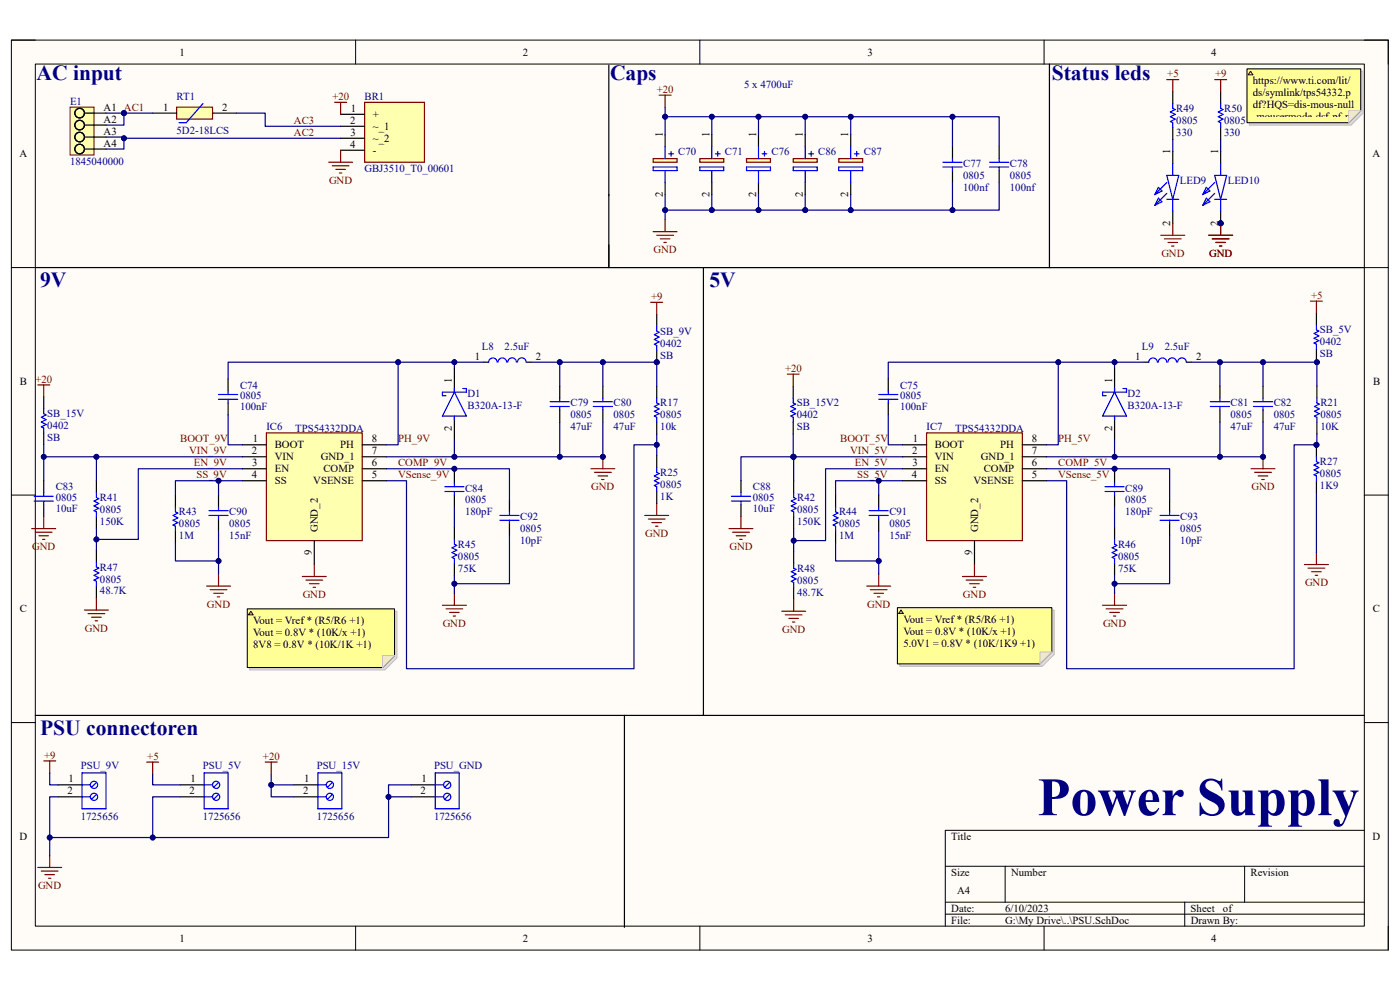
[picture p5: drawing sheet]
<svg xmlns="http://www.w3.org/2000/svg" width="297mm" height="210mm" viewBox="0 0 297 210" stroke-linecap="round" stroke-linejoin="round" font-family="sans-serif">
<defs><g id="words">
<text font-size="11.5" fill="#000080" x="220.1" y="172.9">Power Supply</text>
<g font-size="4.6" fill="#000080">
<text x="7.7" y="16.9">AC input</text>
<text x="129.4" y="16.9">Caps</text>
<text x="223.1" y="16.9">Status leds</text>
<text x="8.5" y="60.9">9V</text>
<text x="150.5" y="60.9">5V</text>
<text x="8.5" y="155.9">PSU connectoren</text>
</g>
<g font-size="2.3">
<text x="38.1" y="11.8">1</text>
<text x="110.9" y="11.8">2</text>
<text x="184" y="11.8">3</text>
<text x="256.9" y="11.8">4</text>
<text x="265.8" y="17.9">https://www.ti.com/lit/</text>
<text x="22" y="23.5">A1 AC1</text>
<text x="34.6" y="23.5">1</text>
<text x="47.1" y="23.5">2</text>
<text x="74.5" y="23.7">1</text>
<text x="265.8" y="20.4">ds/symlink/tps54332.p</text>
<text x="265.8" y="23">df?HQS=dis-mous-null</text>
<text x="22" y="26">A2</text>
<text x="22" y="28.6">A3</text>
<text x="74.3" y="26.3">2</text>
<text x="74.3" y="28.8">3</text>
<text x="79.1" y="25">+</text>
<text x="79.1" y="27.6">~_1</text>
<text x="140.6" y="29.1" transform="rotate(-90 140.6 29.1)">1</text>
<text x="150.5" y="29.1" transform="rotate(-90 150.5 29.1)">1</text>
<text x="160.4" y="29.1" transform="rotate(-90 160.4 29.1)">1</text>
<text x="170.3" y="29.1" transform="rotate(-90 170.3 29.1)">1</text>
<text x="180" y="29.1" transform="rotate(-90 180 29.1)">1</text>
<text x="265.8" y="25.5">-mousermode-dsf-pf-n</text>
<text x="4.1" y="33.4">A</text>
<text x="22" y="31.1">A4</text>
<text x="74.3" y="31.4">4</text>
<text x="79.1" y="30.1">~_2</text>
<text x="79.1" y="32.6">-</text>
<text x="248.3" y="32.6" transform="rotate(-90 248.3 32.6)">1</text>
<text x="258.4" y="32.6" transform="rotate(-90 258.4 32.6)">1</text>
<text x="291.2" y="33.4">A</text>
<text x="140.6" y="41.8" transform="rotate(-90 140.6 41.8)">2</text>
<text x="150.5" y="41.8" transform="rotate(-90 150.5 41.8)">2</text>
<text x="160.4" y="41.8" transform="rotate(-90 160.4 41.8)">2</text>
<text x="170.3" y="41.8" transform="rotate(-90 170.3 41.8)">2</text>
<text x="180" y="41.8" transform="rotate(-90 180 41.8)">2</text>
<text x="248.3" y="47.9" transform="rotate(-90 248.3 47.9)">2</text>
<text x="258.4" y="47.9" transform="rotate(-90 258.4 47.9)">2</text>
<text x="100.8" y="76.3">1</text>
<text x="113.7" y="76.3">2</text>
<text x="240.8" y="76.3">1</text>
<text x="253.7" y="76.3">2</text>
<text x="4.2" y="81.7">B</text>
<text x="95.9" y="81.2" transform="rotate(-90 95.9 81.2)">1</text>
<text x="236" y="81.2" transform="rotate(-90 236 81.2)">1</text>
<text x="291.3" y="81.7">B</text>
<text x="53.6" y="93.9">1</text>
<text x="58.3" y="95.1">BOOT</text>
<text x="72.2" y="95.1">PH</text>
<text x="78.9" y="93.9">8</text>
<text x="95.9" y="91.4" transform="rotate(-90 95.9 91.4)">2</text>
<text x="193.7" y="93.9">1</text>
<text x="198.3" y="95.1">BOOT</text>
<text x="212.2" y="95.1">PH</text>
<text x="218.9" y="93.9">8</text>
<text x="236" y="91.4" transform="rotate(-90 236 91.4)">2</text>
<text x="53.4" y="96.4">2</text>
<text x="53.4" y="101.5">4</text>
<text x="53.5" y="98.9">3</text>
<text x="58.3" y="97.7">VIN</text>
<text x="58.3" y="100.2">EN</text>
<text x="68.1" y="97.7">GND_1</text>
<text x="68.6" y="100.2">COMP</text>
<text x="78.9" y="96.4">7</text>
<text x="78.9" y="98.9">6</text>
<text x="78.9" y="101.5">5</text>
<text x="193.5" y="101.5">4</text>
<text x="193.5" y="96.4">2</text>
<text x="193.6" y="98.9">3</text>
<text x="198.3" y="97.7">VIN</text>
<text x="198.3" y="100.2">EN</text>
<text x="208.1" y="97.7">GND_1</text>
<text x="208.7" y="100.2">COMP</text>
<text x="218.9" y="96.4">7</text>
<text x="218.9" y="98.9">6</text>
<text x="218.9" y="101.5">5</text>
<text x="58.3" y="102.7">SS</text>
<text x="66.5" y="102.7">VSENSE</text>
<text x="198.3" y="102.7">SS</text>
<text x="206.5" y="102.7">VSENSE</text>
<text x="67.4" y="112.9" transform="rotate(-90 67.4 112.9)">GND_2</text>
<text x="207.5" y="112.9" transform="rotate(-90 207.5 112.9)">GND_2</text>
<text x="66.2" y="117.8" transform="rotate(-90 66.2 117.8)">9</text>
<text x="206.2" y="117.8" transform="rotate(-90 206.2 117.8)">9</text>
<text x="4.2" y="129.9">C</text>
<text x="291.3" y="129.9">C</text>
<text x="53.7" y="132.5">Vout = Vref * (R5/R6 +1)</text>
<text x="53.7" y="135">Vout = 0.8V * (10K/x +1)</text>
<text x="53.7" y="137.5">8V8 = 0.8V * (10K/1K +1)</text>
<text x="191.6" y="132.2">Vout = Vref * (R5/R6 +1)</text>
<text x="191.6" y="134.7">Vout = 0.8V * (10K/x +1)</text>
<text x="191.6" y="137.3">5.0V1 = 0.8V * (10K/1K9 +1)</text>
<text x="14.5" y="166">1</text>
<text x="40.4" y="166">1</text>
<text x="64.6" y="166">1</text>
<text x="89.5" y="166">1</text>
<text x="14.3" y="168.5">2</text>
<text x="40.2" y="168.5">2</text>
<text x="64.3" y="168.5">2</text>
<text x="89.2" y="168.5">2</text>
<text x="4.1" y="178.2">D</text>
<text x="201.8" y="178.2">Title</text>
<text x="291.2" y="178.2">D</text>
<text x="201.8" y="185.8">Size</text>
<text x="214.5" y="185.8">Number</text>
<text x="265.3" y="185.8">Revision</text>
<text x="203.1" y="189.6">A4</text>
<text x="201.8" y="193.4">Date:</text>
<text x="201.8" y="196">File:</text>
<text x="213.2" y="196">G:\My Drive\..\PSU.SchDoc</text>
<text x="213.2" y="193.4">6/10/2023</text>
<text x="252.6" y="193.4">Sheet</text>
<text x="252.6" y="196">Drawn By:</text>
<text x="259.5" y="193.4">of</text>
<text x="38.1" y="199.8">1</text>
<text x="110.9" y="199.8">2</text>
<text x="184" y="199.8">3</text>
<text x="256.9" y="199.8">4</text>
</g>
<g font-size="2.3" fill="#800000">
<text x="247.6" y="16.4">+5</text>
<text x="257.8" y="16.4">+9</text>
<text x="70.5" y="21.2">+20</text>
<text x="139.4" y="19.7">+20</text>
<text x="62.4" y="28.8">AC2</text>
<text x="62.4" y="26.3">AC3</text>
<text x="69.8" y="39">GND</text>
<text x="138.6" y="53.7">GND</text>
<text x="246.4" y="54.5">GND</text>
<text x="256.5" y="54.5">GND</text>
<text x="138.1" y="63.6">+9</text>
<text x="278.1" y="63.4">+5</text>
<text x="7.5" y="81.2">+20</text>
<text x="166.5" y="78.9">+20</text>
<text x="38.2" y="93.9">BOOT_9V</text>
<text x="84.5" y="93.9">PH_9V</text>
<text x="178.3" y="93.9">BOOT_5V</text>
<text x="224.5" y="93.9">PH_5V</text>
<text x="40.1" y="96.4">VIN_9V</text>
<text x="41.1" y="98.9">EN_9V</text>
<text x="41.7" y="101.5">SS_9V</text>
<text x="84.5" y="98.9">COMP_9V</text>
<text x="84.5" y="101.5">VSense_9V</text>
<text x="180.3" y="96.4">VIN_5V</text>
<text x="181.4" y="98.9">EN_5V</text>
<text x="181.9" y="101.5">SS_5V</text>
<text x="224.5" y="98.9">COMP_5V</text>
<text x="224.5" y="101.5">VSense_5V</text>
<text x="125.4" y="104">GND</text>
<text x="265.5" y="104">GND</text>
<text x="136.9" y="113.9">GND</text>
<text x="6.8" y="116.7">GND</text>
<text x="154.8" y="116.7">GND</text>
<text x="276.9" y="124.3">GND</text>
<text x="43.9" y="128.9">GND</text>
<text x="64.2" y="126.9">GND</text>
<text x="184" y="128.9">GND</text>
<text x="204.3" y="126.9">GND</text>
<text x="18" y="134">GND</text>
<text x="93.9" y="133">GND</text>
<text x="165.9" y="134.2">GND</text>
<text x="234" y="133">GND</text>
<text x="9.4" y="160.9">+9</text>
<text x="31.2" y="161.2">+5</text>
<text x="55.8" y="161.2">+20</text>
<text x="8.1" y="188.6">GND</text>
</g>
<g font-size="2.3" fill="#000080">
<text x="14.9" y="22.2">E1</text>
<text x="37.5" y="21.2">RT1</text>
<text x="77.3" y="21.2">BR1</text>
<text x="157.9" y="18.7">5 x 4700uF</text>
<text x="249.6" y="23.7">R49</text>
<text x="259.7" y="23.7">R50</text>
<text x="37.5" y="28.3">5D2-18LCS</text>
<text x="249.6" y="28.8">330</text>
<text x="249.6" y="26.3">0805</text>
<text x="259.7" y="28.8">330</text>
<text x="259.7" y="26.3">0805</text>
<text x="14.9" y="34.9">1845040000</text>
<text x="143.9" y="32.9">C70</text>
<text x="153.8" y="32.9">C71</text>
<text x="163.7" y="32.9">C76</text>
<text x="173.6" y="32.9">C86</text>
<text x="183.3" y="32.9">C87</text>
<text x="204.3" y="35.4">C77</text>
<text x="214.2" y="35.4">C78</text>
<text x="77.3" y="36.4">GBJ3510_T0_00601</text>
<text x="204.3" y="40.5">100nf</text>
<text x="204.3" y="38">0805</text>
<text x="214.2" y="40.5">100nf</text>
<text x="214.2" y="38">0805</text>
<text x="250.3" y="39">LED9</text>
<text x="260.5" y="39">LED10</text>
<text x="140.1" y="71">SB_9V</text>
<text x="280" y="70.7">SB_5V</text>
<text x="102.2" y="74.3">L8</text>
<text x="107.1" y="74.3">2.5uF</text>
<text x="140.1" y="76.1">SB</text>
<text x="140.1" y="73.5">0402</text>
<text x="242.3" y="74.3">L9</text>
<text x="247.1" y="74.3">2.5uF</text>
<text x="280" y="75.8">SB</text>
<text x="280" y="73.3">0402</text>
<text x="50.9" y="82.4">C74</text>
<text x="191" y="82.4">C75</text>
<text x="10" y="88.5">SB_15V</text>
<text x="50.9" y="87">100nF</text>
<text x="50.9" y="84.7">0805</text>
<text x="99.2" y="84.2">D1</text>
<text x="99.2" y="86.7">B320A-13-F</text>
<text x="121" y="86.2">C79</text>
<text x="121" y="88.8">0805</text>
<text x="130.2" y="86.2">C80</text>
<text x="130.2" y="88.8">0805</text>
<text x="140.1" y="86.2">R17</text>
<text x="140.1" y="88.8">0805</text>
<text x="169" y="86.2">SB_15V2</text>
<text x="169" y="88.8">0402</text>
<text x="191" y="87">100nF</text>
<text x="191" y="84.7">0805</text>
<text x="239.2" y="84.2">D2</text>
<text x="239.2" y="86.7">B320A-13-F</text>
<text x="261.1" y="86.2">C81</text>
<text x="261.1" y="88.8">0805</text>
<text x="270.2" y="86.2">C82</text>
<text x="270.2" y="88.8">0805</text>
<text x="280.1" y="86.2">R21</text>
<text x="280.1" y="88.8">0805</text>
<text x="10" y="93.6">SB</text>
<text x="10" y="91.1">0402</text>
<text x="56.5" y="91.3">IC6</text>
<text x="62.6" y="91.6">TPS54332DDA</text>
<text x="121" y="91.3">47uF</text>
<text x="130.2" y="91.3">47uF</text>
<text x="140.1" y="91.3">10k</text>
<text x="169" y="91.3">SB</text>
<text x="196.6" y="91.3">IC7</text>
<text x="202.6" y="91.6">TPS54332DDA</text>
<text x="261.1" y="91.3">47uF</text>
<text x="270.2" y="91.3">47uF</text>
<text x="280.1" y="91.3">10K</text>
<text x="140.1" y="101">R25</text>
<text x="280" y="98.7">R27</text>
<text x="280" y="101.2">0805</text>
<text x="11.8" y="104">C83</text>
<text x="11.8" y="106.3">0805</text>
<text x="21.2" y="106.3">R41</text>
<text x="98.7" y="104.3">C84</text>
<text x="98.7" y="106.8">0805</text>
<text x="140.1" y="106">1K</text>
<text x="140.1" y="103.5">0805</text>
<text x="159.7" y="104">C88</text>
<text x="159.7" y="106.3">0805</text>
<text x="169.1" y="106.3">R42</text>
<text x="238.7" y="104.3">C89</text>
<text x="238.7" y="106.8">0805</text>
<text x="280" y="103.8">1K9</text>
<text x="11.8" y="108.6">10uF</text>
<text x="21.2" y="111.4">150K</text>
<text x="21.2" y="108.8">0805</text>
<text x="38" y="109.3">R43</text>
<text x="38" y="111.9">0805</text>
<text x="48.6" y="109.3">C90</text>
<text x="48.6" y="111.9">0805</text>
<text x="98.7" y="109.3">180pF</text>
<text x="110.4" y="110.4">C92</text>
<text x="110.4" y="112.9">0805</text>
<text x="159.7" y="108.6">10uF</text>
<text x="169.1" y="111.4">150K</text>
<text x="169.1" y="108.8">0805</text>
<text x="178" y="109.3">R44</text>
<text x="178" y="111.9">0805</text>
<text x="188.7" y="109.3">C91</text>
<text x="188.7" y="111.9">0805</text>
<text x="238.7" y="109.3">180pF</text>
<text x="250.4" y="110.4">C93</text>
<text x="250.4" y="112.9">0805</text>
<text x="38" y="114.4">1M</text>
<text x="48.6" y="114.4">15nF</text>
<text x="97.2" y="116.2">R45</text>
<text x="97.2" y="118.7">0805</text>
<text x="110.4" y="115.4">10pF</text>
<text x="178" y="114.4">1M</text>
<text x="188.7" y="114.4">15nF</text>
<text x="237.2" y="116.2">R46</text>
<text x="237.2" y="118.7">0805</text>
<text x="250.4" y="115.4">10pF</text>
<text x="21.2" y="121">R47</text>
<text x="21.2" y="123.6">0805</text>
<text x="97.2" y="121.3">75K</text>
<text x="169.1" y="121.3">R48</text>
<text x="169.1" y="123.8">0805</text>
<text x="237.2" y="121.3">75K</text>
<text x="21.2" y="126.1">48.7K</text>
<text x="169.1" y="126.4">48.7K</text>
<text x="17.1" y="163.2">PSU_9V</text>
<text x="43.1" y="163.2">PSU_5V</text>
<text x="67.2" y="163.2">PSU_15V</text>
<text x="92.1" y="163.2">PSU_GND</text>
<text x="17.1" y="173.9">1725656</text>
<text x="43.1" y="173.9">1725656</text>
<text x="67.2" y="173.9">1725656</text>
<text x="92.1" y="173.9">1725656</text>
</g>
</g></defs>
<path d="M2.4 8.5h292.1v193h-292.1z" fill-rule="evenodd" fill="#fffcf8"/>
<path d="M2.4 8.5h292.1v193h-292.1z" fill="none" stroke="#000" stroke-width=".21"/>
<path d="M7.5 13.6h281.9v182.9h-281.9z" fill-rule="evenodd" fill="#fffcf8"/>
<g fill="none" stroke="#000" stroke-width=".21">
<path d="M2.4 8.5h5.1M7.5 13.6h281.9v182.9h-281.9zM75.4 8.5v5.1M148.5 8.5v5.1M221.5 8.5v5.1M289.4 8.5h5.1v5.1M2.4 56.8h5.1M289.4 56.8h5.1M2.4 105h5.1M289.4 105h5.1M2.4 153.3h5.1M289.4 153.3h5.1"/>
<path d="M289.4 176.1h-88.9v20.4M75.4 196.5v5M148.5 196.5v5M200.5 183.8h88.9M200.5 191.4h88.9M200.5 193.9h88.9M213.2 183.8v7.6M221.5 196.5v5M251.3 191.4v5.1M264 183.8v7.6M294.5 196.5v5"/>
</g>
<path d="M138.6 33.6h5v.8h-5z" fill-rule="evenodd" fill="#ffffb0"/>
<path d="M138.6 33.6h5v.8h-5z" fill="none" stroke="#800000" stroke-width=".25"/>
<path d="M141.1 28.6v2.5M141.1 38.7v2.6" fill="none" stroke="#000" stroke-width=".25"/>
<path d="M138.6 35.4h5v.8h-5zM141.1 31.1v2.5M141.1 36.2v2.5M141.9 32.6h1M142.4 32.1v1" fill="none" stroke="#00f" stroke-width=".25"/>
<path d="M158.4 33.6h5.1v.8h-5.1z" fill-rule="evenodd" fill="#ffffb0"/>
<path d="M158.4 33.6h5.1v.8h-5.1z" fill="none" stroke="#800000" stroke-width=".25"/>
<path d="M160.9 28.6v2.5M160.9 38.7v2.6" fill="none" stroke="#000" stroke-width=".25"/>
<path d="M158.4 35.4h5.1v.8h-5.1zM160.9 31.1v2.5M160.9 36.2v2.5M161.7 32.6h1M162.2 32.1v1" fill="none" stroke="#00f" stroke-width=".25"/>
<circle cx="26.3" cy="24" r=".51" fill="#000080"/>
<circle cx="26.3" cy="24" r=".51" fill="none" stroke="#000080" stroke-width=".21"/>
<path d="M77.3 21.7h12.7v12.7h-12.7z" fill-rule="evenodd" fill="#ffffb0"/>
<path d="M77.3 21.7h12.7v12.7h-12.7z" fill="none" stroke="#800000" stroke-width=".25"/>
<path d="M129.2 13.8v27.7M222.6 13.6v27.9M72.3 24.3h5M72.3 26.8h5M72.3 29.3h5M72.3 31.9h5M202.1 31.1v2.6M202.1 36.2v2.5M212 31.1v2.6M212 36.2v2.5M129.2 56.8h93.7" fill="none" stroke="#000" stroke-width=".25"/>
<path d="M200 35.4h4.1M200 34.4h4.1M202.1 33.7v.7M202.1 35.4v.8M209.9 35.4h4.1M209.9 34.4h4.1M212 33.7v.7M212 35.4v.8" fill="none" stroke="#00f" stroke-width=".25"/>
<path d="M14.9 22.7h5v10.2h-5z" fill-rule="evenodd" fill="#ffffb0"/>
<path d="M14.9 22.7h5v10.2h-5z" fill="none" stroke="#800000" stroke-width=".21"/>
<g fill="none" stroke="#000" stroke-width=".25">
<path d="M17.9 24h4.6M17.9 26.5h4.6M17.9 29.1h4.6M17.9 31.6h4.6M222.6 41.5v15.3"/>
<circle cx="16.9" cy="26.5" r="1.02"/>
<circle cx="16.9" cy="31.6" r="1.02"/>
<circle cx="16.9" cy="29.1" r="1.02"/>
<circle cx="16.9" cy="24" r="1.02"/>
</g>
<path d="M168.3 33.7h5.1v.7h-5.1z" fill-rule="evenodd" fill="#ffffb0"/>
<path d="M168.3 33.7h5.1v.7h-5.1z" fill="none" stroke="#800000" stroke-width=".25"/>
<path d="M170.8 28.6v2.5M170.8 38.7v2.6" fill="none" stroke="#000" stroke-width=".25"/>
<path d="M168.3 35.4h5.1v.8h-5.1zM170.8 31.1v2.5M170.8 36.2v2.5M171.6 32.6h1M172.1 32.1v1" fill="none" stroke="#00f" stroke-width=".25"/>
<path d="M177.9 33.7h5.1v.7h-5.1z" fill-rule="evenodd" fill="#ffffb0"/>
<path d="M177.9 33.7h5.1v.7h-5.1z" fill="none" stroke="#800000" stroke-width=".25"/>
<path d="M180.5 28.6v2.5M180.5 38.7v2.6" fill="none" stroke="#000" stroke-width=".25"/>
<path d="M177.9 35.4h5.1v.8h-5.1zM180.5 31.1v2.6M180.5 36.2v2.5M181.2 32.6h1.1M181.7 32.1v1" fill="none" stroke="#00f" stroke-width=".25"/>
<path d="M37.5 22.7h7.6v2.6h-7.6z" fill-rule="evenodd" fill="#ffffb0"/>
<path d="M37.5 22.7h7.6v2.6h-7.6z" fill="none" stroke="#800000" stroke-width=".25"/>
<path d="M32.4 24h5.1M45.1 24h5.1M129.2 51.9v4.9h-121.7" fill="none" stroke="#000" stroke-width=".25"/>
<path d="M43.1 22l-3.6 4h-1.5" fill="none" stroke="#00f" stroke-width=".25"/>
<path d="M56.5 91.8h20.3v22.9h-20.3z" fill-rule="evenodd" fill="#ffffb0"/>
<g fill="none" stroke="#800000" stroke-width=".25">
<path d="M56.5 91.8h20.3v22.9h-20.3zM125.4 99.4h5M127.9 96.9v2.5M6.7 112.1h5.1M7.5 112.9h3.6M8.3 113.7h2M9 114.4h.5M9.3 109.6v2.5M66.7 119.8v2.5M126.1 100.2h3.6M126.9 101h2M127.6 101.7h.5"/>
<path d="M17.9 129.4h5.1M18.7 130.2h3.5M19.4 130.9h2.1M20.2 131.7h.5M20.5 126.9v2.5M43.8 124.3h5.1M44.6 125.1h3.5M45.3 125.9h2.1M46.1 126.6h.5M46.4 121.8v2.5M64.1 122.3h5.1M64.9 123.1h3.6"/>
<path d="M65.7 123.8h2M66.4 124.6h.5"/>
</g>
<g fill="none" stroke="#000" stroke-width=".25">
<path d="M96.4 78.1v5.1M102.7 76.8h1M111.7 76.8h1M48.4 80.4v2.5M48.4 85.5v2.5M51.4 94.4h5.1M51.4 96.9h5.1M51.4 99.4h5.1M76.8 94.4h5.1M76.8 96.9h5.1M76.8 99.4h5.1M96.4 88.3v5"/>
<path d="M118.8 81.9v2.6M118.8 87v2.5M127.9 81.9v2.6M127.9 87v2.5M139.3 81.9v2.6M139.3 89.5v2.6M9.3 102v2.5M9.3 107.1v2.5M20.5 102v2.5M20.5 109.6v2.5M20.5 116.7v2.6M37.2 105v2.6"/>
<path d="M37.2 112.6v2.6M46.4 105v2.6M46.4 110.1v2.5M51.4 102h5.1M66.7 114.7v5.1M76.8 102h5.1M20.5 124.3v2.6"/>
</g>
<g fill="none" stroke="#00f" stroke-width=".25">
<path d="M103.7 76.8a.91 .91 0 0 1 .9-.9 .91 .91 0 0 1 .9 .9M105.7 76.8a.91 .91 0 0 1 .9-.9 .91 .91 0 0 1 .9 .9M107.7 76.8a.91 .91 0 0 1 .9-.9 .91 .91 0 0 1 .9 .9M109.8 76.8a.91 .91 0 0 1 .9-.9 .91 .91 0 0 1 .9 .9M46.4 83.7h4M46.4 84.7h4M48.4 82.9v.8M48.4 84.7v.8M96.4 83.2l2.5 5.1h-5zM96.4 82.4v.8M96.4 88.3v.7M98.2 82.4h.7v.8h-5v.7h.7"/>
<path d="M116.7 85.2h4.1M116.7 86.2h4.1M118.8 84.5v.7M118.8 86.2v.8M125.9 85.2h4M125.9 86.2h4M127.9 84.5v.7M127.9 86.2v.8M139.3 84.5v1l.5 .2-1 .5 1 .5-1 .5 1 .6-1 .5 .5 .2v1M7.2 105.3h4.1M7.2 106.3h4.1M9.3 104.5v.8"/>
<path d="M9.3 106.3v.8M20.5 104.5v1l.5 .3-1.1 .5 1.1 .5-1.1 .5 1.1 .5-1.1 .5 .6 .3v1M20.5 119.3v1l.5 .2-1.1 .5 1.1 .5-1.1 .5 1.1 .6-1.1 .5 .6 .2v1M37.2 107.6v1l.5 .2-1 .5 1 .6-1 .5 1 .5-1 .5 .5 .2v1M44.3 108.3h4.1M44.3 109.3h4.1M46.4 107.6v.7M46.4 109.3v.8"/>
</g>
<circle cx="127.9" cy="96.9" r=".51" fill="#000080"/>
<circle cx="127.9" cy="96.9" r=".51" fill="none" stroke="#000080" stroke-width=".21"/>
<path d="M9.3 84.2v2.5M9.3 91.8v2.6M96.4 99.9v2.6M168.3 81.9v2.6M168.3 89.5v2.6M96.4 105v2.6M96.4 111.9v2.5M96.4 119.5v2.5M108.1 106v2.6M108.1 111.1v2.6" fill="none" stroke="#000" stroke-width=".25"/>
<path d="M9.3 86.7v1.1l.5 .2-1 .5 1 .5-1 .5 1 .5-1 .6 .5 .2v1M168.3 84.5v1l.5 .2-1 .5 1 .5-1 .5 1 .6-1 .5 .5 .2v1M94.4 103.3h4M94.4 104.3h4M96.4 102.5v.8M96.4 104.3v.7M96.4 114.4v1l.5 .3-1 .5 1 .5-1 .5 1 .5-1 .5 .5 .3v1M106.1 109.3h4M106.1 110.4h4M108.1 108.6v.7M108.1 110.4v.7" fill="none" stroke="#00f" stroke-width=".25"/>
<path d="M136.8 109.3h5.1M137.5 110.1h3.6M138.3 110.9h2M139.1 111.6h.5M139.3 106.8v2.5M93.9 128.4h5M94.6 129.2h3.6M95.4 129.9h2M96.1 130.7h.6M96.4 125.9v2.5" fill="none" stroke="#800000" stroke-width=".25"/>
<path d="M196.6 91.8h20.3v22.9h-20.3z" fill-rule="evenodd" fill="#ffffb0"/>
<g fill="none" stroke="#800000" stroke-width=".25">
<path d="M196.6 91.8h20.3v22.9h-20.3zM265.4 99.4h5.1M267.9 96.9v2.5M154.7 112.1h5M155.4 112.9h3.6M156.2 113.7h2M156.9 114.4h.6M157.2 109.6v2.5M206.7 119.8v2.5M266.2 100.2h3.5M266.9 101h2.1M267.7 101.7h.5"/>
<path d="M165.8 129.7h5.1M166.6 130.4h3.6M167.4 131.2h2M168.1 132h.5M168.4 127.1v2.6M183.9 124.3h5.1M184.6 125.1h3.6M185.4 125.9h2M186.2 126.6h.5M186.4 121.8v2.5M204.2 122.3h5.1M205 123.1h3.5"/>
<path d="M205.7 123.8h2.1M206.5 124.6h.5"/>
</g>
<g fill="none" stroke="#000" stroke-width=".25">
<path d="M236.5 78.1v5.1M242.7 76.8h1M251.7 76.8h1M188.4 80.4v2.5M188.4 85.5v2.5M191.5 94.4h5.1M191.5 96.9h5.1M191.5 99.4h5.1M216.9 94.4h5.1M216.9 96.9h5.1M216.9 99.4h5.1M236.5 88.3v5"/>
<path d="M258.8 81.9v2.6M258.8 87v2.5M267.9 81.9v2.6M267.9 87v2.5M279.4 81.9v2.6M279.4 89.5v2.6M157.2 102v2.5M157.2 107.1v2.5M168.4 102v2.5M168.4 109.6v2.5M168.4 117v2.5M177.3 105v2.6"/>
<path d="M177.3 112.6v2.6M186.4 105v2.6M186.4 110.1v2.5M191.5 102h5.1M206.7 114.7v5.1M216.9 102h5.1M168.4 124.6v2.5"/>
</g>
<g fill="none" stroke="#00f" stroke-width=".25">
<path d="M243.7 76.8a.92 .92 0 0 1 .9-.9 .92 .92 0 0 1 .9 .9M245.7 76.8a.91 .91 0 0 1 .9-.9 .91 .91 0 0 1 .9 .9M247.8 76.8a.92 .92 0 0 1 .9-.9 .92 .92 0 0 1 .9 .9M249.8 76.8a.92 .92 0 0 1 1-.9 .92 .92 0 0 1 .9 .9M186.4 83.7h4.1M186.4 84.7h4.1M188.4 82.9v.8M188.4 84.7v.8M236.5 83.2l2.5 5.1h-5.1zM236.5 82.4v.8M236.5 88.3v.7M238.2 82.4h.8v.8h-5.1v.7h.8"/>
<path d="M256.8 85.2h4M256.8 86.2h4M258.8 84.5v.7M258.8 86.2v.8M265.9 85.2h4.1M265.9 86.2h4.1M267.9 84.5v.7M267.9 86.2v.8M279.4 84.5v1l.5 .2-1 .5 1 .5-1 .5 1 .6-1 .5 .5 .2v1M155.2 105.3h4M155.2 106.3h4M157.2 104.5v.8"/>
<path d="M157.2 106.3v.8M168.4 104.5v1l.5 .3-1 .5 1 .5-1 .5 1 .5-1 .5 .5 .3v1M168.4 119.5v1l.5 .3-1 .5 1 .5-1 .5 1 .5-1 .5 .5 .3v1M177.3 107.6v1l.5 .2-1 .5 1 .6-1 .5 1 .5-1 .5 .5 .2v1M184.4 108.3h4M184.4 109.3h4M186.4 107.6v.7M186.4 109.3v.8"/>
</g>
<circle cx="267.9" cy="96.9" r=".51" fill="#000080"/>
<circle cx="267.9" cy="96.9" r=".51" fill="none" stroke="#000080" stroke-width=".21"/>
<path d="M279.3 66.4v2.6M279.3 74v2.6M236.5 99.9v2.6M236.5 105v2.6M236.5 111.9v2.5M236.5 119.5v2.5M248.1 106v2.6M248.1 111.1v2.6" fill="none" stroke="#000" stroke-width=".25"/>
<path d="M279.3 69v1l.5 .2-1 .5 1 .5-1 .6 1 .5-1 .5 .5 .2v1M234.4 103.3h4.1M234.4 104.3h4.1M236.5 102.5v.8M236.5 104.3v.7M236.5 114.4v1l.5 .3-1.1 .5 1.1 .5-1.1 .5 1.1 .5-1.1 .5 .6 .3v1M246.1 109.3h4.1M246.1 110.4h4.1M248.1 108.6v.7M248.1 110.4v.7" fill="none" stroke="#00f" stroke-width=".25"/>
<path d="M233.9 128.4h5.1M234.7 129.2h3.5M235.4 129.9h2.1M236.2 130.7h.5M236.5 125.9v2.5" fill="none" stroke="#800000" stroke-width=".25"/>
<circle cx="279.3" cy="94.4" r=".51" fill="#000080"/>
<circle cx="279.3" cy="94.4" r=".51" fill="none" stroke="#000080" stroke-width=".21"/>
<path d="M279.3 94.4v2.5M279.3 102v2.5" fill="none" stroke="#000" stroke-width=".25"/>
<circle cx="279.3" cy="94.4" r=".51" fill="#000080"/>
<circle cx="279.3" cy="94.4" r=".51" fill="none" stroke="#000080" stroke-width=".21"/>
<path d="M279.3 96.9v1l.5 .3-1 .5 1 .5-1 .5 1 .5-1 .5 .5 .3v1" fill="none" stroke="#00f" stroke-width=".25"/>
<path d="M276.7 119.8h5.1M279.3 117.2v2.6M277.5 120.5h3.6M278.3 121.3h2M279 122h.5" fill="none" stroke="#800000" stroke-width=".25"/>
<circle cx="139.3" cy="76.8" r=".51" fill="#000080"/>
<circle cx="139.3" cy="76.8" r=".51" fill="none" stroke="#000080" stroke-width=".21"/>
<path d="M139.3 66.7v2.5M139.3 74.3v2.5" fill="none" stroke="#000" stroke-width=".25"/>
<circle cx="139.3" cy="76.8" r=".51" fill="#000080"/>
<circle cx="139.3" cy="76.8" r=".51" fill="none" stroke="#000080" stroke-width=".21"/>
<path d="M139.3 69.2v1l.5 .3-1 .5 1 .5-1 .5 1 .5-1 .5 .5 .3v1M139.3 99.2v1l.5 .3-1 .5 1 .5-1 .5 1 .5-1 .5 .5 .3v1" fill="none" stroke="#00f" stroke-width=".25"/>
<path d="M129.2 41.3v15.5M139.3 96.6v2.6M139.3 104.3v2.5M7.5 151.8h125v44.9M87.3 166.5h5M87.3 169h5" fill="none" stroke="#000" stroke-width=".25"/>
<g fill="none" stroke="#800000" stroke-width=".25">
<path d="M69.7 34.4h5.1M70.5 35.2h3.5M71 21.7h2.5M71.2 35.9h2.1M72 36.7h.5M72.3 21.7v2.6M72.3 31.9v2.5M139.8 20.2h2.6M141.1 20.2v2.5M138.6 49.1h5M139.3 49.9h3.6M140.1 50.7h2"/>
<path d="M140.8 51.4h.6M141.1 46.6v2.5M138.1 64.1h2.5M139.3 64.1v2.6M167 79.4h2.6M168.3 79.4v2.5M278 63.9h2.6M279.3 63.9v2.5M8 81.7h2.5M9.3 81.7v2.5M9.3 161.4h2.5M10.5 161.4v2.6"/>
<path d="M31.1 161.7h2.6M32.4 161.7v2.5M56.3 161.7h2.5M57.5 161.7v2.5M8 184h5.1M8.8 184.8h3.5M9.5 185.5h2.1M10.3 186.3h.5M10.5 181.5v2.5"/>
</g>
<circle cx="94.9" cy="166.5" r=".76" fill="#fff"/>
<g fill="none" stroke="#00f" stroke-width=".25">
<path d="M95.4 166l-1.1 1"/>
<circle cx="94.9" cy="166.5" r=".76"/>
</g>
<circle cx="94.9" cy="169" r=".76" fill="#fff"/>
<g fill="none" stroke="#00f" stroke-width=".25">
<path d="M92.3 166.5h1.8M92.3 169h1.8M92.3 164h5.1v7.6h-5.1zM95.4 168.5l-1.1 1.1"/>
<circle cx="94.9" cy="169" r=".76"/>
</g>
<path d="M62.4 166.5h5M62.4 169h5" fill="none" stroke="#000" stroke-width=".25"/>
<circle cx="70" cy="166.5" r=".76" fill="#fff"/>
<g fill="none" stroke="#00f" stroke-width=".25">
<path d="M70.5 166l-1.1 1"/>
<circle cx="70" cy="166.5" r=".76"/>
</g>
<circle cx="70" cy="169" r=".76" fill="#fff"/>
<g fill="none" stroke="#00f" stroke-width=".25">
<path d="M67.4 166.5h1.8M67.4 169h1.8M67.4 164h5.1v7.6h-5.1zM70.5 168.5l-1.1 1.1"/>
<circle cx="70" cy="169" r=".76"/>
</g>
<path d="M38.2 166.5h5.1M38.2 169h5.1" fill="none" stroke="#000" stroke-width=".25"/>
<circle cx="45.9" cy="166.5" r=".76" fill="#fff"/>
<g fill="none" stroke="#00f" stroke-width=".25">
<path d="M46.4 166l-1.1 1"/>
<circle cx="45.9" cy="166.5" r=".76"/>
</g>
<circle cx="45.9" cy="169" r=".76" fill="#fff"/>
<g fill="none" stroke="#00f" stroke-width=".25">
<path d="M43.3 166.5h1.8M43.3 169h1.8M43.3 164h5.1v7.6h-5.1zM46.4 168.5l-1.1 1.1"/>
<circle cx="45.9" cy="169" r=".76"/>
</g>
<path d="M12.3 166.5h5.1M12.3 169h5.1" fill="none" stroke="#000" stroke-width=".25"/>
<circle cx="19.9" cy="166.5" r=".76" fill="#fff"/>
<g fill="none" stroke="#00f" stroke-width=".25">
<path d="M20.5 166l-1.1 1"/>
<circle cx="19.9" cy="166.5" r=".76"/>
</g>
<circle cx="19.9" cy="169" r=".76" fill="#fff"/>
<g fill="none" stroke="#00f" stroke-width=".25">
<path d="M17.4 166.5h1.8M17.4 169h1.8M17.4 164h5.1v7.6h-5.1zM20.5 168.5l-1.1 1.1"/>
<circle cx="19.9" cy="169" r=".76"/>
</g>
<path d="M148.5 33.6h5v.8h-5z" fill-rule="evenodd" fill="#ffffb0"/>
<path d="M148.5 33.6h5v.8h-5z" fill="none" stroke="#800000" stroke-width=".25"/>
<path d="M151 28.6v2.5M151 38.7v2.6M248.8 32.1v2.6M248.8 44.8v2.6" fill="none" stroke="#000" stroke-width=".25"/>
<g fill="none" stroke="#00f" stroke-width=".25">
<path d="M148.5 35.4h5v.8h-5zM151 31.1v2.5M151 36.2v2.5M151.8 32.6h1M152.3 32.1v1M245.8 39.8l.7 .7-1.5 .8zM247.5 37.2h2.6l-1.3 5.1zM247.5 38.7l-2.5 2.6M248.8 34.7v2.5M245.8 42l.7 .8-1.5 .8zM247.5 42.3h2.6M247.5 41l-2.5 2.6"/>
<path d="M248.8 42.3v2.5"/>
</g>
<circle cx="259" cy="47.4" r=".51" fill="#000080"/>
<circle cx="259" cy="47.4" r=".51" fill="none" stroke="#000080" stroke-width=".21"/>
<path d="M259 44.8v2.6" fill="none" stroke="#000" stroke-width=".25"/>
<circle cx="259" cy="47.4" r=".51" fill="#000080"/>
<circle cx="259" cy="47.4" r=".51" fill="none" stroke="#000080" stroke-width=".21"/>
<path d="M248.8 19.4v2.6M259 19.4v2.6M248.8 27.1v2.5M259 27.1v2.5M259 32.1v2.6" fill="none" stroke="#000" stroke-width=".25"/>
<path d="M248.8 22v1l.5 .2-1 .5 1 .6-1 .5 1 .5-1 .5 .5 .2v1.1M255.9 39.8l.8 .7-1.5 .8zM257.7 37.2h2.5l-1.2 5.1zM257.7 38.7l-2.5 2.6M259 22v1l.5 .2-1 .5 1 .6-1 .5 1 .5-1 .5 .5 .2v1.1M259 34.7v2.5M255.9 42l.8 .8-1.5 .8zM257.7 42.3h2.5M257.7 41l-2.5 2.6M259 42.3v2.5" fill="none" stroke="#00f" stroke-width=".25"/>
<path d="M246.3 49.9h5M247 50.7h3.6M247.8 51.4h2M248.5 52.2h.6M248.8 47.4v2.5M256.4 49.9h5.1M257.2 50.7h3.5M257.9 51.4h2.1M258.7 52.2h.5M259 47.4v2.5" fill="none" stroke="#800000" stroke-width=".25"/>
<circle cx="259" cy="47.4" r=".51" fill="#000080"/>
<circle cx="259" cy="47.4" r=".51" fill="none" stroke="#000080" stroke-width=".21"/>
<path d="M247.5 16.9h2.6M248.8 16.9v2.5M257.7 16.9h2.5M259 16.9v2.5M256.4 49.9h5.1M257.2 50.7h3.5M257.9 51.4h2.1M258.7 52.2h.5M259 47.4v2.5" fill="none" stroke="#800000" stroke-width=".25"/>
<path d="M149.2 56.8v95M222.9 56.8h66.5M132.5 151.8h156.9" fill="none" stroke="#000" stroke-width=".25"/>
<circle cx="259" cy="47.4" r=".51" fill="#000080"/>
<circle cx="259" cy="47.4" r=".51" fill="none" stroke="#000080" stroke-width=".21"/>
<path d="M22.5 29.1h3.8v2.5h-3.8" fill="none" stroke="#000080" stroke-width=".25"/>
<circle cx="26.3" cy="29.3" r=".51" fill="#000080"/>
<circle cx="26.3" cy="29.3" r=".51" fill="none" stroke="#000080" stroke-width=".21"/>
<path d="M26.3 29.3h46" fill="none" stroke="#000080" stroke-width=".25"/>
<circle cx="26.3" cy="29.3" r=".51" fill="#000080"/>
<circle cx="26.3" cy="29.3" r=".51" fill="none" stroke="#000080" stroke-width=".21"/>
<path d="M22.5 24h3.8v2.5h-3.8" fill="none" stroke="#000080" stroke-width=".25"/>
<circle cx="26.3" cy="24" r=".51" fill="#000080"/>
<circle cx="26.3" cy="24" r=".51" fill="none" stroke="#000080" stroke-width=".21"/>
<path d="M26.3 24h6.1" fill="none" stroke="#000080" stroke-width=".25"/>
<circle cx="26.3" cy="24" r=".51" fill="#000080"/>
<circle cx="26.3" cy="24" r=".51" fill="none" stroke="#000080" stroke-width=".21"/>
<path d="M50.2 24h6.1v2.8h16M48.4 88v6.4h3M48.4 80.4v-3.6h36.1v17.6h-2.6" fill="none" stroke="#000080" stroke-width=".25"/>
<circle cx="84.5" cy="76.8" r=".51" fill="#000080"/>
<circle cx="84.5" cy="76.8" r=".51" fill="none" stroke="#000080" stroke-width=".21"/>
<path d="M20.5 112.1v4.6" fill="none" stroke="#000080" stroke-width=".25"/>
<circle cx="20.5" cy="114.4" r=".51" fill="#000080"/>
<circle cx="20.5" cy="114.4" r=".51" fill="none" stroke="#000080" stroke-width=".21"/>
<path d="M51.4 99.4h-22.1v15h-8.8" fill="none" stroke="#000080" stroke-width=".25"/>
<circle cx="20.5" cy="114.4" r=".51" fill="#000080"/>
<circle cx="20.5" cy="114.4" r=".51" fill="none" stroke="#000080" stroke-width=".21"/>
<path d="M51.4 102h-5v3" fill="none" stroke="#000080" stroke-width=".25"/>
<circle cx="46.4" cy="102" r=".51" fill="#000080"/>
<circle cx="46.4" cy="102" r=".51" fill="none" stroke="#000080" stroke-width=".21"/>
<path d="M46.4 102h-9.2v3" fill="none" stroke="#000080" stroke-width=".25"/>
<circle cx="46.4" cy="102" r=".51" fill="#000080"/>
<circle cx="46.4" cy="102" r=".51" fill="none" stroke="#000080" stroke-width=".21"/>
<path d="M46.4 112.6v9.2" fill="none" stroke="#000080" stroke-width=".25"/>
<circle cx="46.4" cy="119" r=".51" fill="#000080"/>
<circle cx="46.4" cy="119" r=".51" fill="none" stroke="#000080" stroke-width=".21"/>
<path d="M37.2 115.2v3.8h9.2" fill="none" stroke="#000080" stroke-width=".25"/>
<circle cx="46.4" cy="119" r=".51" fill="#000080"/>
<circle cx="46.4" cy="119" r=".51" fill="none" stroke="#000080" stroke-width=".21"/>
<path d="M84.5 76.8h11.9v1.3" fill="none" stroke="#000080" stroke-width=".25"/>
<circle cx="84.5" cy="76.8" r=".51" fill="#000080"/>
<circle cx="84.5" cy="76.8" r=".51" fill="none" stroke="#000080" stroke-width=".21"/>
<circle cx="96.4" cy="76.8" r=".51" fill="#000080"/>
<circle cx="96.4" cy="76.8" r=".51" fill="none" stroke="#000080" stroke-width=".21"/>
<path d="M96.4 93.3v3.6h-14.5" fill="none" stroke="#000080" stroke-width=".25"/>
<circle cx="96.4" cy="96.9" r=".51" fill="#000080"/>
<circle cx="96.4" cy="96.9" r=".51" fill="none" stroke="#000080" stroke-width=".21"/>
<path d="M96.4 76.8h6.3" fill="none" stroke="#000080" stroke-width=".25"/>
<circle cx="96.4" cy="76.8" r=".51" fill="#000080"/>
<circle cx="96.4" cy="76.8" r=".51" fill="none" stroke="#000080" stroke-width=".21"/>
<path d="M112.7 76.8h6.1v5.1" fill="none" stroke="#000080" stroke-width=".25"/>
<circle cx="118.8" cy="76.8" r=".51" fill="#000080"/>
<circle cx="118.8" cy="76.8" r=".51" fill="none" stroke="#000080" stroke-width=".21"/>
<path d="M118.8 76.8h9.1v5.1" fill="none" stroke="#000080" stroke-width=".25"/>
<circle cx="118.8" cy="76.8" r=".51" fill="#000080"/>
<circle cx="118.8" cy="76.8" r=".51" fill="none" stroke="#000080" stroke-width=".21"/>
<circle cx="127.9" cy="76.8" r=".51" fill="#000080"/>
<circle cx="127.9" cy="76.8" r=".51" fill="none" stroke="#000080" stroke-width=".21"/>
<path d="M118.8 89.5v7.4h-22.4" fill="none" stroke="#000080" stroke-width=".25"/>
<circle cx="96.4" cy="96.9" r=".51" fill="#000080"/>
<circle cx="96.4" cy="96.9" r=".51" fill="none" stroke="#000080" stroke-width=".21"/>
<circle cx="118.8" cy="96.9" r=".51" fill="#000080"/>
<circle cx="118.8" cy="96.9" r=".51" fill="none" stroke="#000080" stroke-width=".21"/>
<path d="M127.9 89.5v7.4h-9.1" fill="none" stroke="#000080" stroke-width=".25"/>
<circle cx="118.8" cy="96.9" r=".51" fill="#000080"/>
<circle cx="118.8" cy="96.9" r=".51" fill="none" stroke="#000080" stroke-width=".21"/>
<circle cx="127.9" cy="96.9" r=".51" fill="#000080"/>
<circle cx="127.9" cy="96.9" r=".51" fill="none" stroke="#000080" stroke-width=".21"/>
<path d="M81.9 99.4h14.5v.5" fill="none" stroke="#000080" stroke-width=".25"/>
<circle cx="96.4" cy="99.4" r=".51" fill="#000080"/>
<circle cx="96.4" cy="99.4" r=".51" fill="none" stroke="#000080" stroke-width=".21"/>
<path d="M96.4 99.4h11.7v6.6" fill="none" stroke="#000080" stroke-width=".25"/>
<circle cx="96.4" cy="99.4" r=".51" fill="#000080"/>
<circle cx="96.4" cy="99.4" r=".51" fill="none" stroke="#000080" stroke-width=".21"/>
<path d="M96.4 107.6v4.3M96.4 122v3.9" fill="none" stroke="#000080" stroke-width=".25"/>
<circle cx="96.4" cy="123.8" r=".51" fill="#000080"/>
<circle cx="96.4" cy="123.8" r=".51" fill="none" stroke="#000080" stroke-width=".21"/>
<path d="M108.1 113.7v10.1h-11.7" fill="none" stroke="#000080" stroke-width=".25"/>
<circle cx="96.4" cy="123.8" r=".51" fill="#000080"/>
<circle cx="96.4" cy="123.8" r=".51" fill="none" stroke="#000080" stroke-width=".21"/>
<path d="M139.3 92.1v4.5" fill="none" stroke="#000080" stroke-width=".25"/>
<circle cx="139.3" cy="94.4" r=".51" fill="#000080"/>
<circle cx="139.3" cy="94.4" r=".51" fill="none" stroke="#000080" stroke-width=".21"/>
<path d="M139.3 94.4h-4.8v47.5h-48.3v-39.9h-4.3" fill="none" stroke="#000080" stroke-width=".25"/>
<circle cx="139.3" cy="94.4" r=".51" fill="#000080"/>
<circle cx="139.3" cy="94.4" r=".51" fill="none" stroke="#000080" stroke-width=".21"/>
<path d="M9.3 102v-5.1h11.2v5.1" fill="none" stroke="#000080" stroke-width=".25"/>
<circle cx="9.3" cy="96.9" r=".51" fill="#000080"/>
<circle cx="9.3" cy="96.9" r=".51" fill="none" stroke="#000080" stroke-width=".21"/>
<circle cx="20.5" cy="96.9" r=".51" fill="#000080"/>
<circle cx="20.5" cy="96.9" r=".51" fill="none" stroke="#000080" stroke-width=".21"/>
<path d="M20.5 96.9h30.9" fill="none" stroke="#000080" stroke-width=".25"/>
<circle cx="20.5" cy="96.9" r=".51" fill="#000080"/>
<circle cx="20.5" cy="96.9" r=".51" fill="none" stroke="#000080" stroke-width=".21"/>
<path d="M188.4 88v6.4h3.1M188.4 80.4v-3.6h36.1v17.6h-2.5" fill="none" stroke="#000080" stroke-width=".25"/>
<circle cx="224.5" cy="76.8" r=".51" fill="#000080"/>
<circle cx="224.5" cy="76.8" r=".51" fill="none" stroke="#000080" stroke-width=".21"/>
<path d="M168.4 112.1v4.9" fill="none" stroke="#000080" stroke-width=".25"/>
<circle cx="168.4" cy="114.7" r=".51" fill="#000080"/>
<circle cx="168.4" cy="114.7" r=".51" fill="none" stroke="#000080" stroke-width=".21"/>
<path d="M191.5 102h-5.1v3" fill="none" stroke="#000080" stroke-width=".25"/>
<circle cx="186.4" cy="102" r=".51" fill="#000080"/>
<circle cx="186.4" cy="102" r=".51" fill="none" stroke="#000080" stroke-width=".21"/>
<path d="M186.4 102h-9.1v3" fill="none" stroke="#000080" stroke-width=".25"/>
<circle cx="186.4" cy="102" r=".51" fill="#000080"/>
<circle cx="186.4" cy="102" r=".51" fill="none" stroke="#000080" stroke-width=".21"/>
<path d="M186.4 112.6v9.2" fill="none" stroke="#000080" stroke-width=".25"/>
<circle cx="186.4" cy="119" r=".51" fill="#000080"/>
<circle cx="186.4" cy="119" r=".51" fill="none" stroke="#000080" stroke-width=".21"/>
<path d="M177.3 115.2v3.8h9.1" fill="none" stroke="#000080" stroke-width=".25"/>
<circle cx="186.4" cy="119" r=".51" fill="#000080"/>
<circle cx="186.4" cy="119" r=".51" fill="none" stroke="#000080" stroke-width=".21"/>
<path d="M224.5 76.8h12v1.3" fill="none" stroke="#000080" stroke-width=".25"/>
<circle cx="224.5" cy="76.8" r=".51" fill="#000080"/>
<circle cx="224.5" cy="76.8" r=".51" fill="none" stroke="#000080" stroke-width=".21"/>
<circle cx="236.5" cy="76.8" r=".51" fill="#000080"/>
<circle cx="236.5" cy="76.8" r=".51" fill="none" stroke="#000080" stroke-width=".21"/>
<path d="M236.5 93.3v3.6h-14.5" fill="none" stroke="#000080" stroke-width=".25"/>
<circle cx="236.5" cy="96.9" r=".51" fill="#000080"/>
<circle cx="236.5" cy="96.9" r=".51" fill="none" stroke="#000080" stroke-width=".21"/>
<path d="M236.5 76.8h6.2" fill="none" stroke="#000080" stroke-width=".25"/>
<circle cx="236.5" cy="76.8" r=".51" fill="#000080"/>
<circle cx="236.5" cy="76.8" r=".51" fill="none" stroke="#000080" stroke-width=".21"/>
<path d="M252.7 76.8h6.1v5.1" fill="none" stroke="#000080" stroke-width=".25"/>
<circle cx="258.8" cy="76.8" r=".51" fill="#000080"/>
<circle cx="258.8" cy="76.8" r=".51" fill="none" stroke="#000080" stroke-width=".21"/>
<path d="M258.8 76.8h9.1v5.1" fill="none" stroke="#000080" stroke-width=".25"/>
<circle cx="258.8" cy="76.8" r=".51" fill="#000080"/>
<circle cx="258.8" cy="76.8" r=".51" fill="none" stroke="#000080" stroke-width=".21"/>
<circle cx="267.9" cy="76.8" r=".51" fill="#000080"/>
<circle cx="267.9" cy="76.8" r=".51" fill="none" stroke="#000080" stroke-width=".21"/>
<path d="M258.8 89.5v7.4h-22.3" fill="none" stroke="#000080" stroke-width=".25"/>
<circle cx="236.5" cy="96.9" r=".51" fill="#000080"/>
<circle cx="236.5" cy="96.9" r=".51" fill="none" stroke="#000080" stroke-width=".21"/>
<circle cx="258.8" cy="96.9" r=".51" fill="#000080"/>
<circle cx="258.8" cy="96.9" r=".51" fill="none" stroke="#000080" stroke-width=".21"/>
<path d="M267.9 89.5v7.4h-9.1" fill="none" stroke="#000080" stroke-width=".25"/>
<circle cx="258.8" cy="96.9" r=".51" fill="#000080"/>
<circle cx="258.8" cy="96.9" r=".51" fill="none" stroke="#000080" stroke-width=".21"/>
<circle cx="267.9" cy="96.9" r=".51" fill="#000080"/>
<circle cx="267.9" cy="96.9" r=".51" fill="none" stroke="#000080" stroke-width=".21"/>
<path d="M222 99.4h14.5v.5" fill="none" stroke="#000080" stroke-width=".25"/>
<circle cx="236.5" cy="99.4" r=".51" fill="#000080"/>
<circle cx="236.5" cy="99.4" r=".51" fill="none" stroke="#000080" stroke-width=".21"/>
<path d="M236.5 99.4h11.6v6.6" fill="none" stroke="#000080" stroke-width=".25"/>
<circle cx="236.5" cy="99.4" r=".51" fill="#000080"/>
<circle cx="236.5" cy="99.4" r=".51" fill="none" stroke="#000080" stroke-width=".21"/>
<path d="M236.5 107.6v4.3M236.5 122v3.9" fill="none" stroke="#000080" stroke-width=".25"/>
<circle cx="236.5" cy="123.8" r=".51" fill="#000080"/>
<circle cx="236.5" cy="123.8" r=".51" fill="none" stroke="#000080" stroke-width=".21"/>
<path d="M248.1 113.7v10.1h-11.6" fill="none" stroke="#000080" stroke-width=".25"/>
<circle cx="236.5" cy="123.8" r=".51" fill="#000080"/>
<circle cx="236.5" cy="123.8" r=".51" fill="none" stroke="#000080" stroke-width=".21"/>
<path d="M267.9 76.8h11.5" fill="none" stroke="#000080" stroke-width=".25"/>
<circle cx="267.9" cy="76.8" r=".51" fill="#000080"/>
<circle cx="267.9" cy="76.8" r=".51" fill="none" stroke="#000080" stroke-width=".21"/>
<circle cx="279.4" cy="76.8" r=".51" fill="#000080"/>
<circle cx="279.4" cy="76.8" r=".51" fill="none" stroke="#000080" stroke-width=".21"/>
<path d="M279.3 76.6l.1 5.3" fill="none" stroke="#000080" stroke-width=".25"/>
<circle cx="279.4" cy="76.8" r=".51" fill="#000080"/>
<circle cx="279.4" cy="76.8" r=".51" fill="none" stroke="#000080" stroke-width=".21"/>
<path d="M157.2 102v-5.1h11.2v5.1" fill="none" stroke="#000080" stroke-width=".25"/>
<circle cx="168.3" cy="96.9" r=".51" fill="#000080"/>
<circle cx="168.3" cy="96.9" r=".51" fill="none" stroke="#000080" stroke-width=".21"/>
<circle cx="168.4" cy="96.9" r=".51" fill="#000080"/>
<circle cx="168.4" cy="96.9" r=".51" fill="none" stroke="#000080" stroke-width=".21"/>
<path d="M191.5 99.4h-16.4v15.3h-6.7" fill="none" stroke="#000080" stroke-width=".25"/>
<circle cx="168.4" cy="114.7" r=".51" fill="#000080"/>
<circle cx="168.4" cy="114.7" r=".51" fill="none" stroke="#000080" stroke-width=".21"/>
<path d="M168.4 96.9h23.1" fill="none" stroke="#000080" stroke-width=".25"/>
<circle cx="168.4" cy="96.9" r=".51" fill="#000080"/>
<circle cx="168.4" cy="96.9" r=".51" fill="none" stroke="#000080" stroke-width=".21"/>
<path d="M9.3 94.4v2.5" fill="none" stroke="#000080" stroke-width=".25"/>
<circle cx="9.3" cy="96.9" r=".51" fill="#000080"/>
<circle cx="9.3" cy="96.9" r=".51" fill="none" stroke="#000080" stroke-width=".21"/>
<path d="M127.9 76.8h11.4v5.1" fill="none" stroke="#000080" stroke-width=".25"/>
<circle cx="139.3" cy="76.8" r=".51" fill="#000080"/>
<circle cx="139.3" cy="76.8" r=".51" fill="none" stroke="#000080" stroke-width=".21"/>
<circle cx="127.9" cy="76.8" r=".51" fill="#000080"/>
<circle cx="127.9" cy="76.8" r=".51" fill="none" stroke="#000080" stroke-width=".21"/>
<path d="M168.3 92.1v4.8" fill="none" stroke="#000080" stroke-width=".25"/>
<circle cx="168.3" cy="96.9" r=".51" fill="#000080"/>
<circle cx="168.3" cy="96.9" r=".51" fill="none" stroke="#000080" stroke-width=".21"/>
<path d="M279.4 92.1v2.3h-4.8v47.5h-48.3v-39.9h-4.3M279.3 104.5v12.7" fill="none" stroke="#000080" stroke-width=".25"/>
<circle cx="279.3" cy="94.4" r=".51" fill="#000080"/>
<circle cx="279.3" cy="94.4" r=".51" fill="none" stroke="#000080" stroke-width=".21"/>
<path d="M141.1 22.7v5.9" fill="none" stroke="#000080" stroke-width=".25"/>
<circle cx="141.1" cy="24.8" r=".51" fill="#000080"/>
<circle cx="141.1" cy="24.8" r=".51" fill="none" stroke="#000080" stroke-width=".21"/>
<path d="M141.1 41.3v5.3" fill="none" stroke="#000080" stroke-width=".25"/>
<circle cx="141.1" cy="44.6" r=".51" fill="#000080"/>
<circle cx="141.1" cy="44.6" r=".51" fill="none" stroke="#000080" stroke-width=".21"/>
<path d="M151 41.3v3.3h-9.9" fill="none" stroke="#000080" stroke-width=".25"/>
<circle cx="141.1" cy="44.6" r=".51" fill="#000080"/>
<circle cx="141.1" cy="44.6" r=".51" fill="none" stroke="#000080" stroke-width=".21"/>
<circle cx="151" cy="44.6" r=".51" fill="#000080"/>
<circle cx="151" cy="44.6" r=".51" fill="none" stroke="#000080" stroke-width=".21"/>
<path d="M160.9 41.3v3.3h-9.9" fill="none" stroke="#000080" stroke-width=".25"/>
<circle cx="151" cy="44.6" r=".51" fill="#000080"/>
<circle cx="151" cy="44.6" r=".51" fill="none" stroke="#000080" stroke-width=".21"/>
<circle cx="160.9" cy="44.6" r=".51" fill="#000080"/>
<circle cx="160.9" cy="44.6" r=".51" fill="none" stroke="#000080" stroke-width=".21"/>
<path d="M170.8 41.3v3.3h-9.9" fill="none" stroke="#000080" stroke-width=".25"/>
<circle cx="160.9" cy="44.6" r=".51" fill="#000080"/>
<circle cx="160.9" cy="44.6" r=".51" fill="none" stroke="#000080" stroke-width=".21"/>
<circle cx="170.8" cy="44.6" r=".51" fill="#000080"/>
<circle cx="170.8" cy="44.6" r=".51" fill="none" stroke="#000080" stroke-width=".21"/>
<path d="M180.5 41.3v3.3h-9.7" fill="none" stroke="#000080" stroke-width=".25"/>
<circle cx="170.8" cy="44.6" r=".51" fill="#000080"/>
<circle cx="170.8" cy="44.6" r=".51" fill="none" stroke="#000080" stroke-width=".21"/>
<circle cx="180.5" cy="44.6" r=".51" fill="#000080"/>
<circle cx="180.5" cy="44.6" r=".51" fill="none" stroke="#000080" stroke-width=".21"/>
<path d="M202.1 38.7v5.9h-21.6" fill="none" stroke="#000080" stroke-width=".25"/>
<circle cx="180.5" cy="44.6" r=".51" fill="#000080"/>
<circle cx="180.5" cy="44.6" r=".51" fill="none" stroke="#000080" stroke-width=".21"/>
<circle cx="202.1" cy="44.6" r=".51" fill="#000080"/>
<circle cx="202.1" cy="44.6" r=".51" fill="none" stroke="#000080" stroke-width=".21"/>
<path d="M212 38.7v5.9h-9.9" fill="none" stroke="#000080" stroke-width=".25"/>
<circle cx="202.1" cy="44.6" r=".51" fill="#000080"/>
<circle cx="202.1" cy="44.6" r=".51" fill="none" stroke="#000080" stroke-width=".21"/>
<path d="M141.1 24.8h9.9v3.8" fill="none" stroke="#000080" stroke-width=".25"/>
<circle cx="141.1" cy="24.8" r=".51" fill="#000080"/>
<circle cx="141.1" cy="24.8" r=".51" fill="none" stroke="#000080" stroke-width=".21"/>
<circle cx="151" cy="24.8" r=".51" fill="#000080"/>
<circle cx="151" cy="24.8" r=".51" fill="none" stroke="#000080" stroke-width=".21"/>
<path d="M151 24.8h9.9v3.8" fill="none" stroke="#000080" stroke-width=".25"/>
<circle cx="151" cy="24.8" r=".51" fill="#000080"/>
<circle cx="151" cy="24.8" r=".51" fill="none" stroke="#000080" stroke-width=".21"/>
<circle cx="160.9" cy="24.8" r=".51" fill="#000080"/>
<circle cx="160.9" cy="24.8" r=".51" fill="none" stroke="#000080" stroke-width=".21"/>
<path d="M160.9 24.8h9.9v3.8" fill="none" stroke="#000080" stroke-width=".25"/>
<circle cx="160.9" cy="24.8" r=".51" fill="#000080"/>
<circle cx="160.9" cy="24.8" r=".51" fill="none" stroke="#000080" stroke-width=".21"/>
<circle cx="170.8" cy="24.8" r=".51" fill="#000080"/>
<circle cx="170.8" cy="24.8" r=".51" fill="none" stroke="#000080" stroke-width=".21"/>
<path d="M170.8 24.8h9.7v3.8" fill="none" stroke="#000080" stroke-width=".25"/>
<circle cx="170.8" cy="24.8" r=".51" fill="#000080"/>
<circle cx="170.8" cy="24.8" r=".51" fill="none" stroke="#000080" stroke-width=".21"/>
<circle cx="180.5" cy="24.8" r=".51" fill="#000080"/>
<circle cx="180.5" cy="24.8" r=".51" fill="none" stroke="#000080" stroke-width=".21"/>
<path d="M180.5 24.8h21.6v6.3" fill="none" stroke="#000080" stroke-width=".25"/>
<circle cx="180.5" cy="24.8" r=".51" fill="#000080"/>
<circle cx="180.5" cy="24.8" r=".51" fill="none" stroke="#000080" stroke-width=".21"/>
<circle cx="202.1" cy="24.8" r=".51" fill="#000080"/>
<circle cx="202.1" cy="24.8" r=".51" fill="none" stroke="#000080" stroke-width=".21"/>
<path d="M202.1 24.8h9.9v6.3" fill="none" stroke="#000080" stroke-width=".25"/>
<circle cx="202.1" cy="24.8" r=".51" fill="#000080"/>
<circle cx="202.1" cy="24.8" r=".51" fill="none" stroke="#000080" stroke-width=".21"/>
<path d="M12.3 169h-1.8v12.5" fill="none" stroke="#000080" stroke-width=".25"/>
<circle cx="10.5" cy="177.7" r=".51" fill="#000080"/>
<circle cx="10.5" cy="177.7" r=".51" fill="none" stroke="#000080" stroke-width=".21"/>
<path d="M10.5 164v2.5h1.8M38.2 169h-5.8v8.7h-21.9" fill="none" stroke="#000080" stroke-width=".25"/>
<circle cx="32.4" cy="177.7" r=".51" fill="#000080"/>
<circle cx="32.4" cy="177.7" r=".51" fill="none" stroke="#000080" stroke-width=".21"/>
<circle cx="10.5" cy="177.7" r=".51" fill="#000080"/>
<circle cx="10.5" cy="177.7" r=".51" fill="none" stroke="#000080" stroke-width=".21"/>
<path d="M87.3 166.5h-4.9v2.5" fill="none" stroke="#000080" stroke-width=".25"/>
<circle cx="82.4" cy="169" r=".51" fill="#000080"/>
<circle cx="82.4" cy="169" r=".51" fill="none" stroke="#000080" stroke-width=".21"/>
<path d="M57.5 164.2v2.3h4.9" fill="none" stroke="#000080" stroke-width=".25"/>
<circle cx="57.5" cy="166.5" r=".51" fill="#000080"/>
<circle cx="57.5" cy="166.5" r=".51" fill="none" stroke="#000080" stroke-width=".21"/>
<path d="M32.4 164.2v2.3h5.8M57.5 166.5v2.5h4.9" fill="none" stroke="#000080" stroke-width=".25"/>
<circle cx="57.5" cy="166.5" r=".51" fill="#000080"/>
<circle cx="57.5" cy="166.5" r=".51" fill="none" stroke="#000080" stroke-width=".21"/>
<path d="M87.3 169h-4.9v8.7h-50" fill="none" stroke="#000080" stroke-width=".25"/>
<circle cx="82.4" cy="169" r=".51" fill="#000080"/>
<circle cx="82.4" cy="169" r=".51" fill="none" stroke="#000080" stroke-width=".21"/>
<circle cx="32.4" cy="177.7" r=".51" fill="#000080"/>
<circle cx="32.4" cy="177.7" r=".51" fill="none" stroke="#000080" stroke-width=".21"/>
<path d="M248.8 29.6v2.5M259 29.6v2.5" fill="none" stroke="#000080" stroke-width=".25"/>
<path d="M265.1 15.1h24.1v8.9l-2.6 2.5h-21.5z" fill-rule="evenodd" fill="#e0ddd7"/>
<path d="M265.1 15.1h24.1v8.9l-2.6 2.5h-21.5z" fill="none" stroke="#bfbdba" stroke-width=".21"/>
<path d="M264.6 14.6h24.1v8.9l-2.6 2.5h-21.5z" fill-rule="evenodd" fill="#ffff96"/>
<path d="M264.6 14.6h24.1v8.9l-2.6 2.5h-21.5z" fill="none" stroke="#000" stroke-width=".21"/>
<path d="M286.1 23.5h2.6l-2.6 2.5z" fill="#f2f0d8"/>
<path d="M286.1 23.5h2.6l-2.6 2.5z" fill="none" stroke="#bfbdba" stroke-width=".21"/>
<path d="M265.3 15.1l.5 .8h-1z" fill="#ffcc78"/>
<path d="M265.3 15.1l.5 .8h-1z" fill="none" stroke="#300" stroke-width=".21"/>
<path d="M190.9 129.4h32.8v9.4l-2.6 2.6h-30.2z" fill-rule="evenodd" fill="#e0ddd7"/>
<path d="M190.9 129.4h32.8v9.4l-2.6 2.6h-30.2z" fill="none" stroke="#bfbdba" stroke-width=".21"/>
<path d="M190.4 128.9h32.7v9.4l-2.5 2.5h-30.2z" fill-rule="evenodd" fill="#ffff96"/>
<path d="M190.4 128.9h32.7v9.4l-2.5 2.5h-30.2z" fill="none" stroke="#000" stroke-width=".21"/>
<path d="M220.6 138.3h2.5l-2.5 2.5z" fill="#f2f0d8"/>
<path d="M220.6 138.3h2.5l-2.5 2.5z" fill="none" stroke="#bfbdba" stroke-width=".21"/>
<path d="M191.1 129.4l.6 .8h-1.1z" fill="#ffcc78"/>
<path d="M191.1 129.4l.6 .8h-1.1z" fill="none" stroke="#300" stroke-width=".21"/>
<path d="M53 129.7h31.2v9.9l-2.5 2.5h-28.7z" fill-rule="evenodd" fill="#e0ddd7"/>
<path d="M53 129.7h31.2v9.9l-2.5 2.5h-28.7z" fill="none" stroke="#bfbdba" stroke-width=".21"/>
<path d="M52.5 129.2h31.2v9.9l-2.5 2.5h-28.7z" fill-rule="evenodd" fill="#ffff96"/>
<path d="M52.5 129.2h31.2v9.9l-2.5 2.5h-28.7z" fill="none" stroke="#000" stroke-width=".21"/>
<path d="M81.2 139.1h2.5l-2.5 2.5z" fill="#f2f0d8"/>
<path d="M81.2 139.1h2.5l-2.5 2.5z" fill="none" stroke="#bfbdba" stroke-width=".21"/>
<path d="M53.2 129.7l.5 .7h-1z" fill="#ffcc78"/>
<path d="M53.2 129.7l.5 .7h-1z" fill="none" stroke="#300" stroke-width=".21"/>
<use href="#words"/>
</svg>
